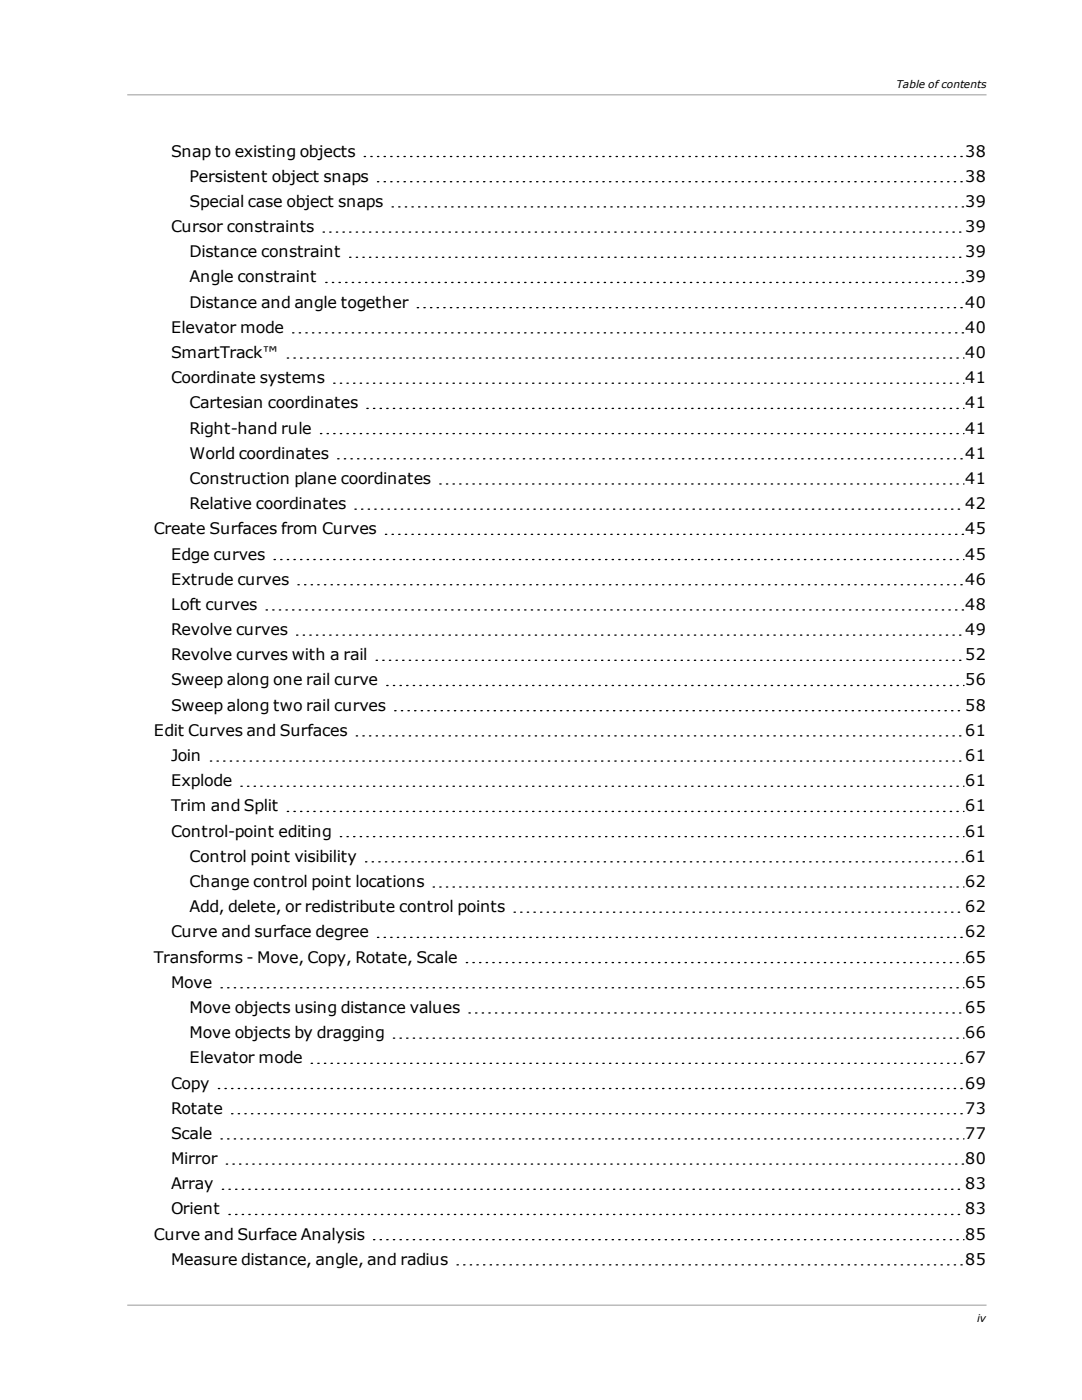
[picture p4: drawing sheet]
<svg xmlns="http://www.w3.org/2000/svg" width="216mm" height="279mm" viewBox="0 0 216 279" stroke-linecap="round" stroke-linejoin="round" font-family="sans-serif">
<defs><g id="words">
<g font-size="3.2">
<text x="34.1" y="31.2">Snap to existing objects</text>
<text x="192.6" y="31.2">38</text>
<text x="37.8" y="36.3">Persistent object snaps</text>
<text x="37.8" y="41.3">Special case object snaps</text>
<text x="192.6" y="36.3">38</text>
<text x="192.6" y="41.3">39</text>
<text x="34.1" y="46.3">Cursor constraints</text>
<text x="192.6" y="46.3">39</text>
<text x="37.8" y="51.3">Distance constraint</text>
<text x="192.6" y="51.3">39</text>
<text x="37.8" y="56.4">Angle constraint</text>
<text x="192.6" y="56.4">39</text>
<text x="37.8" y="61.4">Distance and angle together</text>
<text x="192.6" y="61.4">40</text>
<text x="34.1" y="66.4">Elevator mode</text>
<text x="34.1" y="71.5">SmartTrack™</text>
<text x="192.6" y="66.4">40</text>
<text x="192.6" y="71.5">40</text>
<text x="34.1" y="76.5">Coordinate systems</text>
<text x="192.6" y="76.5">41</text>
<text x="37.8" y="81.5">Cartesian coordinates</text>
<text x="192.6" y="81.5">41</text>
<text x="37.8" y="86.5">Right-hand rule</text>
<text x="192.6" y="86.5">41</text>
<text x="37.8" y="91.6">World coordinates</text>
<text x="192.6" y="91.6">41</text>
<text x="37.8" y="96.6">Construction plane coordinates</text>
<text x="37.8" y="101.6">Relative coordinates</text>
<text x="192.6" y="96.6">41</text>
<text x="192.6" y="101.6">42</text>
<text x="30.7" y="106.6">Create Surfaces from Curves</text>
<text x="192.6" y="106.6">45</text>
<text x="34.1" y="111.7">Edge curves</text>
<text x="192.6" y="111.7">45</text>
<text x="34.1" y="116.7">Extrude curves</text>
<text x="192.6" y="116.7">46</text>
<text x="34.1" y="121.7">Loft curves</text>
<text x="192.6" y="121.7">48</text>
<text x="34.1" y="126.8">Revolve curves</text>
<text x="34.1" y="131.8">Revolve curves with a rail</text>
<text x="192.6" y="126.8">49</text>
<text x="192.6" y="131.8">52</text>
<text x="34.1" y="136.8">Sweep along one rail curve</text>
<text x="192.6" y="136.8">56</text>
<text x="34.1" y="141.8">Sweep along two rail curves</text>
<text x="192.6" y="141.8">58</text>
<text x="30.7" y="146.9">Edit Curves and Surfaces</text>
<text x="192.6" y="146.9">61</text>
<text x="34.1" y="151.9">Join</text>
<text x="192.6" y="151.9">61</text>
<text x="34.1" y="156.9">Explode</text>
<text x="34.1" y="161.9">Trim and Split</text>
<text x="192.6" y="156.9">61</text>
<text x="192.6" y="161.9">61</text>
<text x="34.1" y="167">Control-point editing</text>
<text x="192.6" y="167">61</text>
<text x="37.8" y="172">Control point visibility</text>
<text x="192.6" y="172">61</text>
<text x="37.8" y="177">Change control point locations</text>
<text x="192.6" y="177">62</text>
<text x="37.8" y="182">Add, delete, or redistribute control points</text>
<text x="192.6" y="182">62</text>
<text x="34.1" y="187.1">Curve and surface degree</text>
<text x="192.6" y="187.1">62</text>
<text x="30.7" y="192.1">Transforms - Move, Copy, Rotate, Scale</text>
<text x="34.1" y="197.1">Move</text>
<text x="192.6" y="192.1">65</text>
<text x="192.6" y="197.1">65</text>
<text x="37.8" y="202.2">Move objects using distance values</text>
<text x="192.6" y="202.2">65</text>
<text x="37.8" y="207.2">Move objects by dragging</text>
<text x="192.6" y="207.2">66</text>
<text x="37.8" y="212.2">Elevator mode</text>
<text x="192.6" y="212.2">67</text>
<text x="34.1" y="217.2">Copy</text>
<text x="192.6" y="217.2">69</text>
<text x="34.1" y="222.3">Rotate</text>
<text x="34.1" y="227.3">Scale</text>
<text x="192.6" y="222.3">73</text>
<text x="192.6" y="227.3">77</text>
<text x="34.1" y="232.3">Mirror</text>
<text x="192.6" y="232.3">80</text>
<text x="34.1" y="237.3">Array</text>
<text x="192.6" y="237.3">83</text>
<text x="34.1" y="242.4">Orient</text>
<text x="192.6" y="242.4">83</text>
<text x="30.7" y="247.4">Curve and Surface Analysis</text>
<text x="192.6" y="247.4">85</text>
<text x="34.1" y="252.4">Measure distance, angle, and radius</text>
<text x="192.6" y="252.4">85</text>
</g>
<g font-size="2.1">
<text x="178.9" y="17.5">Table ofcontents</text>
<text x="195" y="263.8">iv</text>
</g>
</g></defs>
<path d="M25.4 18.9h171.4M25.4 260.5h171.4" fill="none" stroke="#b1b1b1" stroke-width=".26"/>
<g fill="none" stroke="#000" stroke-width=".26" stroke-dasharray=".3 1.1">
<path d="M72.7 31.2h119.7M75.3 36.3h117.1M64.5 46.3h127.9M65 56.4h127.4M69.8 51.3h122.6M78.2 41.3h114.2M57.3 71.5h135.1M58.4 66.4h134M66.6 76.5h125.8M83.3 61.4h109.1M63.9 86.5h128.5M67.4 91.6h125"/>
<path d="M73.2 81.5h119.2M87.8 96.6h104.6M54.7 111.7h137.7M59.4 116.7h133M70.8 101.6h121.6M76.9 106.6h115.5M53.1 121.7h139.3M59.2 126.8h133.2M75.1 131.8h117.3M77.2 136.8h115.2M42 151.9h150.4M48.1 156.9h144.3"/>
<path d="M71.1 146.9h121.3M78.8 141.8h113.6M57.3 161.9h135.1M67.9 167h124.5M72.9 172h119.5M86.4 177h106M44.1 197.1h148.3M75.3 187.1h117.1M93 192.1h99.4M102.6 182h89.8M43.6 217.2h148.8M62.1 212.2h130.3"/>
<path d="M78.5 207.2h113.9M93.6 202.2h98.8M44.1 227.3h148.3M44.4 237.3h148M45.2 232.3h147.2M46.2 222.3h146.2M45.7 242.4h146.7M74.5 247.4h117.9M91.2 252.4h101.2"/>
</g>
<use href="#words"/>
</svg>
